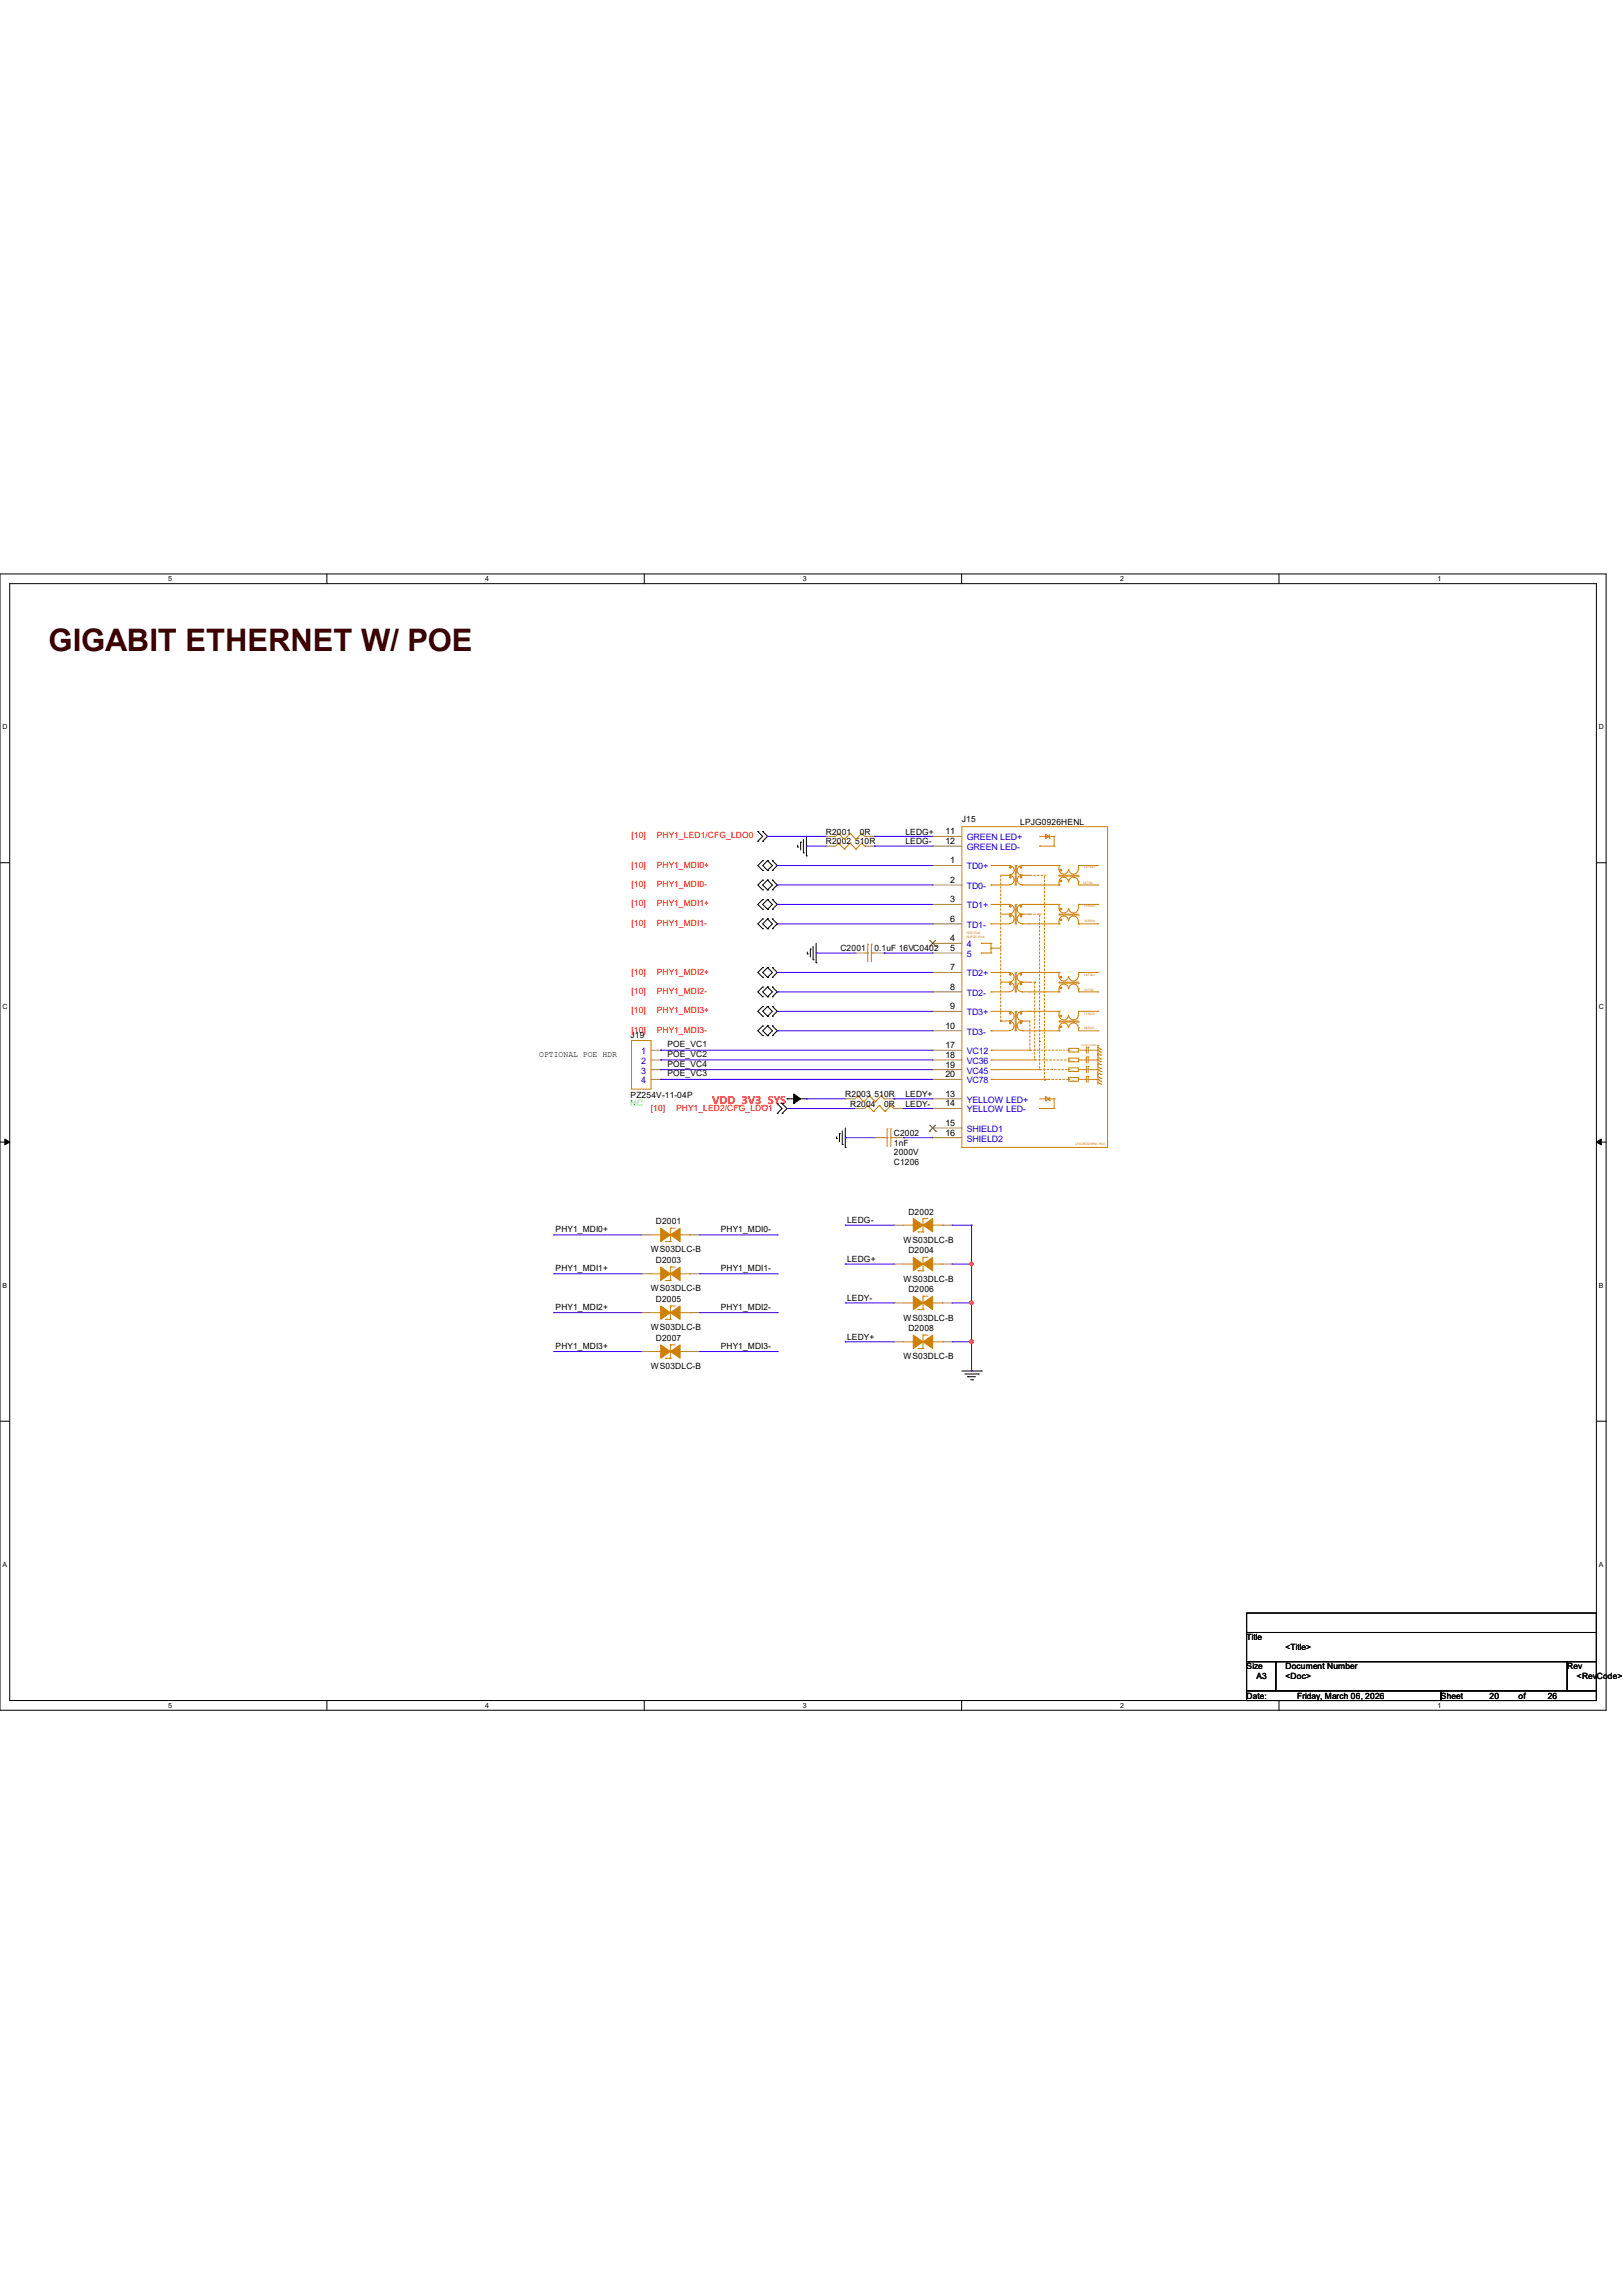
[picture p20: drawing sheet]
<svg xmlns="http://www.w3.org/2000/svg" width="297mm" height="420mm" viewBox="0 0 297 420" stroke-linecap="round" stroke-linejoin="round" font-family="sans-serif">
<defs><g id="words">
<text font-size="5.7" fill="#400000" x="8.9" y="119.2">GIGABIT ETHERNET W/ POE</text>
<text font-size="2.3" fill="#f00" x="130.3" y="201.9">VDD_3V3_SYS</text>
<g font-size="1.6" fill="#f00">
<text x="115.6" y="153.4">[10]</text>
<text x="120.2" y="153.4">PHY1_LED1/CFG_LDO0</text>
<text x="115.6" y="158.7">[10]</text>
<text x="120.2" y="158.7">PHY1_MDI0+</text>
<text x="115.6" y="162.3">[10]</text>
<text x="115.6" y="165.8">[10]</text>
<text x="120.2" y="162.3">PHY1_MDI0-</text>
<text x="120.2" y="165.8">PHY1_MDI1+</text>
<text x="115.6" y="169.4">[10]</text>
<text x="120.2" y="169.4">PHY1_MDI1-</text>
<text x="115.6" y="178.3">[10]</text>
<text x="120.2" y="178.3">PHY1_MDI2+</text>
<text x="115.6" y="181.8">[10]</text>
<text x="115.6" y="185.4">[10]</text>
<text x="120.2" y="181.8">PHY1_MDI2-</text>
<text x="120.2" y="185.4">PHY1_MDI3+</text>
<text x="115.6" y="188.9">[10]</text>
<text x="120.2" y="188.9">PHY1_MDI3-</text>
<text x="119.1" y="203.2">[10]</text>
<text x="123.7" y="203.2">PHY1_LED2/CFG_LDO1</text>
</g>
<g font-size="1.6">
<text x="151.1" y="154.4">R2002 510R</text>
<text x="151.1" y="152.7">R2001</text>
<text x="157.4" y="152.7">0R</text>
<text x="165.7" y="152.7">LEDG+</text>
<text x="165.7" y="154.4">LEDG-</text>
<text x="173" y="152.6">11</text>
<text x="173" y="154.4">12</text>
<text x="176" y="150.3">J15</text>
<text x="186.7" y="150.9">LPJG0926HENL</text>
<text x="173.9" y="157.9">1</text>
<text x="173.9" y="161.5">2</text>
<text x="173.9" y="165.1">3</text>
<text x="153.8" y="174">C2001</text>
<text x="160" y="174">0.1uF 16VC0402</text>
<text x="173.9" y="168.6">6</text>
<text x="173.9" y="174">5</text>
<text x="173.9" y="172.2">4</text>
<text x="173.9" y="177.5">7</text>
<text x="173.9" y="181.1">8</text>
<text x="173.9" y="184.6">9</text>
<text x="115.4" y="189.8">J19</text>
<text x="122.1" y="191.6">POE_VC1</text>
<text x="173" y="188.2">10</text>
<text x="173" y="191.7">17</text>
<text x="98.7" y="193.3">OPTIONAL POE HDR</text>
<text x="122.1" y="193.3">POE_VC2</text>
<text x="122.1" y="195.1">POE_VC4</text>
<text x="122.1" y="196.9">POE_VC3</text>
<text x="173" y="193.5">18</text>
<text x="173" y="195.3">19</text>
<text x="173" y="197.1">20</text>
<text x="115.4" y="200.8">PZ254V-11-04P</text>
<text x="154.7" y="200.7">R2003 510R</text>
<text x="155.6" y="202.4">R2004</text>
<text x="161.8" y="202.4">0R</text>
<text x="165.7" y="200.7">LEDY+</text>
<text x="165.7" y="202.4">LEDY-</text>
<text x="173" y="202.4">14</text>
<text x="173" y="200.6">13</text>
<text x="163.6" y="207.8">C2002</text>
<text x="163.6" y="209.5">1nF</text>
<text x="173" y="206">15</text>
<text x="173" y="207.7">16</text>
<text x="163.6" y="211.3">2000V</text>
<text x="163.6" y="213.1">C1206</text>
<text x="101.7" y="225.3">PHY1_MDI0+</text>
<text x="120" y="223.9">D2001</text>
<text x="131.9" y="225.3">PHY1_MDI0-</text>
<text x="155" y="223.8">LEDG-</text>
<text x="165.4" y="227.3">WS03DLC-B</text>
<text x="166.2" y="222.2">D2002</text>
<text x="101.7" y="232.4">PHY1_MDI1+</text>
<text x="119.1" y="229.1">WS03DLC-B</text>
<text x="120" y="231.1">D2003</text>
<text x="131.9" y="232.4">PHY1_MDI1-</text>
<text x="155" y="230.9">LEDG+</text>
<text x="166.2" y="229.3">D2004</text>
<text x="101.7" y="239.6">PHY1_MDI2+</text>
<text x="119.1" y="236.2">WS03DLC-B</text>
<text x="120" y="238.2">D2005</text>
<text x="131.9" y="239.6">PHY1_MDI2-</text>
<text x="155" y="238">LEDY-</text>
<text x="165.4" y="234.4">WS03DLC-B</text>
<text x="166.2" y="236.4">D2006</text>
<text x="119.1" y="243.3">WS03DLC-B</text>
<text x="120" y="245.3">D2007</text>
<text x="155" y="245.1">LEDY+</text>
<text x="165.4" y="241.5">WS03DLC-B</text>
<text x="166.2" y="243.5">D2008</text>
<text x="101.7" y="246.7">PHY1_MDI3+</text>
<text x="119.1" y="250.4">WS03DLC-B</text>
<text x="131.9" y="246.7">PHY1_MDI3-</text>
<text x="165.4" y="248.7">WS03DLC-B</text>
<text x="228.1" y="300.1">Title</text>
<text x="228.1" y="305.4">Size</text>
<text x="235.2" y="305.4">Document Number</text>
<text x="235.2" y="301.8">&lt;Title&gt;</text>
<text x="286.8" y="305.4">Rev</text>
<text x="228.1" y="310.7">Date:</text>
<text x="229.9" y="307.2">A3</text>
<text x="235.2" y="307.2">&lt;Doc&gt;</text>
<text x="237.4" y="310.7">Friday, March 06, 2026</text>
<text x="263.7" y="310.7">Sheet</text>
<text x="272.6" y="310.7">20</text>
<text x="277.9" y="310.7">of</text>
<text x="283.2" y="310.7">26</text>
<text x="288.6" y="307.2">&lt;RevCode&gt;</text>
</g>
<g font-size="1.6" fill="#00c">
<text x="176.9" y="153.7">GREEN LED+</text>
<text x="176.9" y="155.5">GREEN LED-</text>
<text x="176.9" y="159">TD0+</text>
<text x="176.9" y="162.6">TD0-</text>
<text x="176.9" y="166.2">TD1+</text>
<text x="176.9" y="169.7">TD1-</text>
<text x="176.9" y="173.3">4</text>
<text x="176.9" y="175.1">5</text>
<text x="176.9" y="178.6">TD2+</text>
<text x="176.9" y="182.2">TD2-</text>
<text x="176.9" y="185.7">TD3+</text>
<text x="176.9" y="189.3">TD3-</text>
<text x="117.3" y="192.8">1</text>
<text x="117.3" y="194.6">2</text>
<text x="117.3" y="196.4">3</text>
<text x="176.9" y="192.8">VC12</text>
<text x="176.9" y="194.6">VC36</text>
<text x="176.9" y="196.4">VC45</text>
<text x="117.3" y="198.2">4</text>
<text x="176.9" y="203.5">YELLOW LED-</text>
<text x="176.9" y="201.7">YELLOW LED+</text>
<text x="176.9" y="198.2">VC78</text>
<text x="176.9" y="207.1">SHIELD1</text>
<text x="176.9" y="208.8">SHIELD2</text>
</g>
<text font-size="1.6" fill="#0f0" x="115.4" y="202.3">NC</text>
<g font-size="1.3">
<text x="30.8" y="106.3">5</text>
<text x="88.8" y="106.3">4</text>
<text x="146.9" y="106.3">3</text>
<text x="205" y="106.3">2</text>
<text x="263.1" y="106.3">1</text>
<text x=".5" y="133.4">D</text>
<text x="292.6" y="133.4">D</text>
<text x=".5" y="184.5">C</text>
<text x="292.6" y="184.5">C</text>
<text x=".5" y="235.6">B</text>
<text x="292.6" y="235.6">B</text>
<text x=".5" y="286.6">A</text>
<text x="292.6" y="286.6">A</text>
<text x="30.8" y="312.4">5</text>
<text x="88.8" y="312.4">4</text>
<text x="146.9" y="312.4">3</text>
<text x="205" y="312.4">2</text>
<text x="263.1" y="312.4">1</text>
</g>
<g font-size=".7" fill="#cc8006">
<text x="198.2" y="161.6">J2:TX1-</text>
<text x="198.4" y="158.8">J1:TX1+</text>
<text x="198.4" y="165.9">J3:RX1+</text>
<text x="176.9" y="170.9">POE:Pin6</text>
<text x="176.9" y="171.5">NoPOE:Pin4</text>
<text x="198.4" y="168.7">J6:RX1+</text>
<text x="198.4" y="178.5">J4:TX2+</text>
<text x="198.4" y="181.2">J5:TX2-</text>
<text x="198.4" y="185.6">J7:RX2+</text>
<text x="198.4" y="188.3">J8:RX2-</text>
<text x="196.8" y="209.5">LPJG0926HENL-POE</text>
</g>
<g font-size=".5" fill="#cc8006">
<text x="197.9" y="191.3">4x22nF/100V</text>
<text x="195.7" y="192.4">75R</text>
<text x="195.7" y="194.2">75R</text>
<text x="195.7" y="196">75R</text>
<text x="195.7" y="197.8">75R</text>
</g>
</g></defs>
<path d="M0 105h293.9v207.8h-293.9zM1.8 106.8h290.3v204.3h-290.3z" fill="none" stroke="#000" stroke-width=".18"/>
<g fill="#fff">
<path d="M30.8 105.2h.7v1.4h-.7z"/>
<path d="M30.8 311.2h.7v1.4h-.7z"/>
</g>
<path d="M59.8 105v1.8M59.8 311.1v1.7" fill="none" stroke="#000" stroke-width=".18"/>
<g fill="#fff">
<path d="M88.8 105.2h.7v1.4h-.7z"/>
<path d="M88.8 311.2h.7v1.4h-.7z"/>
</g>
<path d="M117.9 105v1.8M117.9 311.1v1.7" fill="none" stroke="#000" stroke-width=".18"/>
<g fill="#fff">
<path d="M146.9 105.2h.7v1.4h-.7z"/>
<path d="M146.9 311.2h.7v1.4h-.7z"/>
</g>
<path d="M176 105v1.8M176 311.1v1.7" fill="none" stroke="#000" stroke-width=".18"/>
<g fill="#fff">
<path d="M205 105.2h.7v1.4h-.7z"/>
<path d="M205 311.2h.7v1.4h-.7z"/>
</g>
<path d="M234.1 105v1.8M234.1 311.1v1.7" fill="none" stroke="#000" stroke-width=".18"/>
<g fill="#fff">
<path d="M263.1 105.2h.6v1.4h-.6z"/>
<path d="M263.1 311.2h.6v1.4h-.6z"/>
<path d="M.5 132.3h.9v1.4h-.9z"/>
<path d="M292.6 132.3h.9v1.4h-.9z"/>
<path d="M.5 183.3h.9v1.4h-.9z"/>
<path d="M292.6 183.3h.9v1.4h-.9z"/>
</g>
<path d="M0 157.8h1.8M292.1 157.8h1.8" fill="none" stroke="#000" stroke-width=".18"/>
<g fill="#fff">
<path d="M.5 234.4h.8v1.4h-.8z"/>
<path d="M292.6 234.4h.8v1.4h-.8z"/>
</g>
<path d="M0 208.9h1.8M292.1 208.9h1.8" fill="none" stroke="#000" stroke-width=".18"/>
<path d="M.9 208.4l.9 .5-.9 .5zM292.1 208.9l.9-.5v1z" fill="#000" stroke="#000" stroke-width=".18"/>
<g fill="#fff">
<path d="M.5 285.5h.8v1.4h-.8z"/>
<path d="M292.6 285.5h.8v1.4h-.8z"/>
</g>
<g fill="none" stroke="#000" stroke-width=".18">
<path d="M138.7 152.1h.1M138.7 153.9h.1M138.7 152.1l.9 .9-.9 .9M139.6 153.9h.1M139.6 152.1h.1M139.6 159.2h.1M139.6 157.4h.1M139.6 152.1l.9 .9-.9 .9M139.6 157.4l-.9 .9 .9 .9M140.5 159.2h.1M140.5 157.4h.1M140.5 157.4l-.9 .9 .9 .9"/>
<path d="M140.5 157.4l.9 .9-.9 .9M141.4 159.2h.1M141.4 157.4h.1M141.4 157.4l.8 .9-.8 .9M146 154.9h.1M146 154.6v.3M146.5 154.1h.1M146.5 154.1v1.4M147 156h.1M147 153.5v2.5M147.6 156.5h.1M147.6 153v3.5"/>
<path d="M139.6 162.8h.1M139.6 161h.1M139.6 169.9h.1M139.6 168.1h.1M139.6 166.3h.1M139.6 164.5h.1M139.6 178.8h.1M139.6 177h.1M139.6 161l-.9 .9 .9 .9M139.6 164.5l-.9 .9 .9 .9M139.6 168.1l-.9 .9 .9 .9M139.6 177l-.9 .9 .9 .9"/>
<path d="M140.5 162.8h.1M140.5 161h.1M140.5 169.9h.1M140.5 168.1h.1M140.5 166.3h.1M140.5 164.5h.1M140.5 178.8h.1M140.5 177h.1M140.5 161l-.9 .9 .9 .9M140.5 161l.9 .9-.9 .9M140.5 168.1l-.9 .9 .9 .9M140.5 168.1l.9 .9-.9 .9"/>
<path d="M140.5 164.5l-.9 .9 .9 .9M140.5 164.5l.9 .9-.9 .9M140.5 177l-.9 .9 .9 .9M140.5 177l.9 .9-.9 .9M141.4 162.8h.1M141.4 161h.1M141.4 169.9h.1M141.4 168.1h.1M141.4 166.3h.1M141.4 164.5h.1M141.4 178.8h.1M141.4 177h.1"/>
<path d="M141.4 164.5l.8 .9-.8 .9M141.4 161l.8 .9-.8 .9M141.4 168.1l.8 .9-.8 .9M141.4 177l.8 .9-.8 .9M147.7 174.5h.1M147.7 174.2v.3M148.3 173.6h.1M148.3 173.6v1.4M148.8 175.6h.1M148.8 173.1v2.5M149.4 176.1h.1M149.4 172.6v3.5"/>
<path d="M139.6 182.3h.1M139.6 180.6h.1M139.6 189.4h.1M139.6 187.7h.1M139.6 185.9h.1M139.6 184.1h.1M139.6 180.6l-.9 .8 .9 .9M139.6 184.1l-.9 .9 .9 .9M139.6 187.7l-.9 .9 .9 .8M140.5 182.3h.1M140.5 180.6h.1M140.5 189.4h.1"/>
<path d="M140.5 187.7h.1M140.5 185.9h.1M140.5 184.1h.1M140.5 180.6l-.9 .8 .9 .9M140.5 180.6l.9 .8-.9 .9M140.5 187.7l-.9 .9 .9 .8M140.5 187.7l.9 .9-.9 .8M140.5 184.1l-.9 .9 .9 .9M140.5 184.1l.9 .9-.9 .9M141.4 182.3h.1M141.4 180.6h.1M141.4 189.4h.1"/>
<path d="M141.4 187.7h.1M141.4 185.9h.1M141.4 184.1h.1M141.4 184.1l.8 .9-.8 .9M141.4 180.6l.8 .8-.8 .9M141.4 187.7l.8 .9-.8 .8M142.2 201.9h.1M142.2 203.7h.1M142.2 201.9l.9 .9-.9 .9M143.1 203.7h.1M143.1 201.9h.1M143.1 201.9l.9 .9-.9 .9"/>
<path d="M144 201h.1M144 201h2M146.3 201h1.3M147.6 201h.1M153.1 208.3h.1M153.1 207.9v.4M153.6 207.4h.1M153.6 207.4v1.4M154.1 209.3h.1M154.1 206.9v2.4M154.7 209.9h.1M154.7 206.3v3.6"/>
<path d="M0 260h1.8M176 250.8h3.6M176.6 251.3h2.4M177.1 251.8h.1M177.1 251.8h1.4M177.6 252.4h.4M178 252.4h.1M179 251.3h.1M179.6 250.8h.1M292.1 260h1.8M228.1 295.1h64v3.5h-64zM228.1 298.6h64v5.4h-64z"/>
<path d="M228.1 304h5.4v5.3h-5.4zM228.1 309.3h35.6v1.8h-35.6zM233.5 304h53.3v5.3h-53.3zM263.7 309.3h28.4v1.8h-28.4zM286.8 304h5.3v5.3h-5.3z"/>
</g>
<path d="M145.2 200.1l1.3 .9-1.3 .9z" fill-rule="evenodd" fill="#000" stroke="#000" stroke-width=".18"/>
<g fill="none" stroke="#cc8006" stroke-width=".18">
<path d="M153.5 154.2h.1M153.5 152.4h.1M153.5 154.2l-.6 .6M153.5 154.2l1 1.1M153.5 152.4l-.6 .6M153.5 152.4l1 1.1M154.5 155.3h.1M154.5 153.5h.1M155.6 154.2h.1M155.6 152.4h.1M155.6 154.2l-1.1 1.1M155.6 154.2l1 1.1"/>
<path d="M155.6 152.4l-1.1 1.1M155.6 152.4l1 1.1M156.6 155.3h.1M156.6 153.5h.1M157.7 154.2h.1M157.7 152.4h.1M157.7 154.2l-1.1 1.1M157.7 154.2l.5 .6M157.7 152.4l-1.1 1.1M157.7 152.4l.5 .6M158.2 154.8h.1M158.2 153h.1"/>
<path d="M176 151.2h26.7v58.7h-26.7zM181.4 158.3h3.3M184.7 158.3h.1M184.7 158.3a.87 .87 0 0 1 .9 .9 .87 .87 0 0 1-.9 .9M185.8 158.3v3.6M186 158.3h.1M186 158.3v3.6M188.5 158.3h.1M190.2 154.8h.1M190.2 153h2.7M190.2 154.8h2.7M191.3 153.3h.1"/>
<path d="M191.3 152.7h.1M191.3 152.7v.6M191.3 152.7l.7 .3M192 153h.1M192 153.3h.1M192 152.7v.6M192 153l-.7 .3M192.9 153h.1M192.9 154.8h.1M192.9 153v1.8M193.8 158.3h.1M193.8 158.3h-6.8a.87 .87 0 0 0-.9 .9 .87 .87 0 0 0 .9 .9"/>
<path d="M193.8 158.3v.7a.87 .87 0 0 0 .9 .9 .87 .87 0 0 0 .8-.9M195.6 159a.87 .87 0 0 0 .8 .9 .87 .87 0 0 0 .9-.9M197.4 158.3h.1M197.4 158.3h3.5M197.4 158.3v.7M200.9 158.3h.1M158.2 174.3h.6M158.8 172.7h.1M158.8 174.3h.1M158.8 172.7v3.2M159.5 172.7h.1M159.5 174.3h.1"/>
<path d="M159.5 172.7v3.2M159.5 174.3h.5M179.6 172.6h.1M179.6 174.3h.1M179.6 174.3h1.8M179.6 172.6h1.8M181.4 169h.1M181.4 161.9h.1M181.4 173.4h.1M181.4 172.6h.1M181.4 174.3h.1M181.4 161.9h3.3"/>
<path d="M181.4 169h3.3M181.4 165.4h3.3M181.4 173.4h1.7M181.4 172.6v1.7M181.4 177.9h3.3M183.1 179.7h.1M183.1 167.2h1.6M183.1 160.1h1.6M183.1 179.7h1.8M184.7 167.2h.1M184.7 165.4h.1M184.7 160.1h.1"/>
<path d="M184.7 177.9h.1M184.7 167.2a.87 .87 0 0 1 .9 .9 .87 .87 0 0 1-.9 .9M184.7 165.4a.87 .87 0 0 1 .9 .9 .87 .87 0 0 1-.9 .9M184.7 160.1a.87 .87 0 0 1 .9 .9 .87 .87 0 0 1-.9 .8M184.7 179.7a.87 .87 0 0 1 .9 .8 .87 .87 0 0 1-.9 .9M184.7 177.9a.87 .87 0 0 1 .9 .9 .87 .87 0 0 1-.9 .8M185.8 169h.1M185.8 161.9h.1M185.8 165.4v3.6M185.8 177.9v3.5M186 165.4h.1M186 177.9h.1"/>
<path d="M186 165.4v3.6M186 177.9v3.5M187 167.2h.1M187 169h.1M187 160.1h.1M187 161.9h.1M187 179.7h.1M187 161.9h6.8M187 167.2h1.5M187 169h6.8M187 160.1h1.5M187 179.7h1.5"/>
<path d="M187 167.2a.87 .87 0 0 0-.9 .9 .87 .87 0 0 0 .9 .9M187 160.1a.87 .87 0 0 0-.9 .9 .87 .87 0 0 0 .9 .8M187 179.7a.87 .87 0 0 0-.9 .8 .87 .87 0 0 0 .9 .9M188.5 165.4h.1M188.5 177.9h.1M193.8 169h.1M193.8 165.4h.1M193.8 161.9h.1M193.8 160.1h.1M193.8 167.2h.1M193.8 177.9h.1M193.8 179.7h.1"/>
<path d="M193.8 165.4h-6.8a.87 .87 0 0 0-.9 .9 .87 .87 0 0 0 .9 .9M193.8 165.4v.8a.87 .87 0 0 0 .9 .8 .87 .87 0 0 0 .8-.8M193.8 177.9h-6.8a.87 .87 0 0 0-.9 .9 .87 .87 0 0 0 .9 .8M193.8 177.9v.7a.87 .87 0 0 0 .9 .9 .87 .87 0 0 0 .8-.9M193.8 167.2h3.6M193.8 160.1h3.6M193.8 160.3h3.6M193.8 167.4h3.6M193.8 179.8h3.6M193.8 179.7h3.6M195.5 168.4a.87 .87 0 0 0-.8-.8 .87 .87 0 0 0-.9 .8v.6M195.5 161.3a.87 .87 0 0 0-.8-.9 .87 .87 0 0 0-.9 .9v.6"/>
<path d="M195.6 166.2a.87 .87 0 0 0 .8 .8 .87 .87 0 0 0 .9-.8M195.6 178.6a.87 .87 0 0 0 .8 .9 .87 .87 0 0 0 .9-.9M197.3 161.3a.87 .87 0 0 0-.9-.9 .87 .87 0 0 0-.8 .9M197.3 168.4a.87 .87 0 0 0-.9-.8 .87 .87 0 0 0-.8 .8M197.4 160.3h.1M197.4 169h.1M197.4 165.4h.1M197.4 161.3h.1M197.4 167.4h.1M197.4 179.8h.1M197.4 177.9h.1M197.4 161.3v.6h3.5"/>
<path d="M197.4 169h3.5M197.4 165.4h3.5M197.4 165.4v.8M197.4 168.4v.6M197.4 177.9v.7M197.4 177.9h3.5M200.9 161.9h.1M200.9 169h.1M200.9 165.4h.1M200.9 177.9h.1M115.6 190.3h3.5v8.9h-3.5zM181.4 181.4h.1"/>
<path d="M181.4 188.6h.1M181.4 192.1h.1M181.4 193.9h.1M181.4 195.7h.1M181.4 197.4h.1M181.4 192.1h7.1M181.4 181.4h3.3M181.4 188.6h3.3M181.4 185h3.3M181.4 193.9h8M181.4 195.7h8.8M181.4 197.4h10.6"/>
<path d="M183.1 186.8h.1M183.1 186.8h1.8M184.7 185h.1M184.7 185a.89 .89 0 0 1 .9 .9 .89 .89 0 0 1-.9 .9 .87 .87 0 0 1 .9 .8 .87 .87 0 0 1-.9 .9M185.8 181.4h.1M185.8 188.6h.1M185.8 185v3.6M186 185h.1M186 185v3.6M187 181.4h.1M187 188.6h.1M187 186.8h.1"/>
<path d="M187 181.4h6.8M187 188.6h6.8M187 186.8h1.5M187 186.8a.87 .87 0 0 0-.9 .8 .87 .87 0 0 0 .9 .9M188.5 185h.1M193.8 181.4h.1M193.8 188.6h.1M193.8 185h.1M193.8 186.8h.1M193.8 185h-6.8a.87 .87 0 0 0-.9 .9 .87 .87 0 0 0 .9 .8M193.8 185v.7a.87 .87 0 0 0 .9 .9 .87 .87 0 0 0 .8-.9M193.8 186.9h3.6"/>
<path d="M193.8 186.8h3.6M195.5 180.9a.87 .87 0 0 0-.8-.9 .87 .87 0 0 0-.9 .9v.5M195.5 188a.87 .87 0 0 0-.8-.9 .87 .87 0 0 0-.9 .9v.6M195.6 180.9a.87 .87 0 0 1 .8-.9 .87 .87 0 0 1 .9 .9M195.6 191.8h1.8v.6h-1.8zM195.6 193.5h1.8v.7h-1.8zM195.6 195.3h1.8v.7h-1.8zM195.6 197.1h1.8v.7h-1.8zM195.6 185.7a.87 .87 0 0 0 .8 .9 .87 .87 0 0 0 .9-.9M197.3 188a.87 .87 0 0 0-.9-.9 .87 .87 0 0 0-.8 .9M197.4 180.9h.1M197.4 186.9h.1"/>
<path d="M197.4 188h.1M197.4 185h.1M197.4 180.9v.5h3.5M197.4 185v.7M197.4 188v.6h3.5M197.4 192.1h1.4M197.4 185h3.5M197.4 193.9h1.4M197.4 195.7h1.4M197.4 197.4h1.4M198.8 191.6h.1M198.8 193.3h.1"/>
<path d="M198.8 195.1h.1M198.8 196.9h.1M198.8 192.1h.1M198.8 193.9h.1M198.8 195.7h.1M198.8 197.4h.1M198.8 191.6v1.1M198.8 193.3v1.1M198.8 195.1v1.1M198.8 196.9v1.1M199.1 191.6h.1M199.1 193.3h.1"/>
<path d="M199.1 195.1h.1M199.1 196.9h.1M199.1 192.1h1.8M199.1 191.6v1.1M199.1 193.3v1.1M199.1 195.1v1.1M199.1 196.9v1.1M199.1 193.9h1.8M199.1 195.7h1.8M199.1 197.4h1.8M200.9 192.1h.1M200.9 181.4h.1"/>
<path d="M200.9 185h.1M200.9 188.6h.1M200.9 191.2h.1M200.9 193.9h.1M200.9 193h.1M200.9 195.7h.1M200.9 194.8h.1M200.9 197.4h.1M200.9 196.6h.1M200.9 191.2v7.1M200.9 192.7l.6 .3M200.9 192.1l.6 .3"/>
<path d="M200.9 191.6l.6 .3M200.9 194.4l.6 .4M200.9 193.9l.6 .3M200.9 193.3l.6 .4M200.9 196.2l.6 .4M200.9 195.7l.6 .3M200.9 195.1l.6 .4M200.9 198l.6 .3M200.9 197.4l.6 .4M200.9 196.9l.6 .4M201.5 193h.1M201.5 192.4h.1"/>
<path d="M201.5 191.9h.1M201.5 194.8h.1M201.5 194.2h.1M201.5 193.7h.1M201.5 196.6h.1M201.5 196h.1M201.5 195.5h.1M201.5 198.3h.1M201.5 197.8h.1M201.5 197.3h.1M157 200.4h.1M157 200.4l-.5 .6"/>
<path d="M157 200.4l1.1 1.1M158.1 201.5h.1M158.8 202.2h.1M158.8 202.2l-.6 .6M158.8 202.2l1.1 1.1M159.1 200.4h.1M159.1 200.4l-1 1.1M159.1 200.4l1.1 1.1M159.9 203.3h.1M160.2 201.5h.1M160.9 202.2h.1M160.9 202.2l-1 1.1"/>
<path d="M160.9 202.2l1.1 1.1M161.2 200.4h.1M161.2 200.4l.6 .6M161.2 200.4l-1 1.1M161.8 201h.1M161.8 208.1h.5M162 203.3h.1M162.3 206.5h.1M162.3 208.1h.1M162.3 206.5v3.2M163 202.2h.1M163 206.5h.1"/>
<path d="M163 208.1h.1M163 202.2l-1 1.1M163 202.2l.6 .6M163 206.5v3.2M163 208.1h.6M163.6 202.8h.1M190.2 202.8h.1M190.2 201h2.7M190.2 202.8h2.7M191.3 201.3h.1M191.3 200.7h.1M191.3 200.7v.6"/>
<path d="M191.3 200.7l.7 .3M192 201h.1M192 201.3h.1M192 201l-.7 .3M192 200.7v.6M192.9 202.8h.1M192.9 201h.1M192.9 201v1.8M119.1 225.9h1.8M119.1 233h1.8M120.9 225.9h.1M120.9 233h.1"/>
<path d="M121.8 227.1h.1M121.8 234.2h.1M121.8 227.1h.9M121.8 234.2h.9M122.7 224.7h.1M122.7 227.1h.1M122.7 231.8h.1M122.7 234.2h.1M122.7 238.9h.1M122.7 224.7h.9M122.7 224.7v2.4M122.7 231.8v2.4"/>
<path d="M122.7 238.9v2.4M122.7 231.8h.9M122.7 238.9h.9M124.5 225.9h1.7M124.5 233h1.7M126.2 225.9h.1M126.2 233h.1M165.4 224.1h1.7M165.4 231.2h1.7M165.4 238.3h1.7M167.1 224.1h.1M167.1 231.2h.1"/>
<path d="M167.1 238.3h.1M168 225.3h.1M168 232.5h.1M168 239.6h.1M168 225.3h.9M168 232.5h.9M168 239.6h.9M168.9 222.9h.1M168.9 225.3h.1M168.9 230h.1M168.9 232.5h.1M168.9 237.1h.1"/>
<path d="M168.9 239.6h.1M168.9 222.9h.9M168.9 222.9v2.4M168.9 230v2.5M168.9 237.1v2.5M168.9 230h.9M168.9 237.1h.9M170.7 224.1h1.8M170.7 231.2h1.8M170.7 238.3h1.8M172.5 224.1h.1M172.5 231.2h.1"/>
<path d="M172.5 238.3h.1M119.1 240.1h1.8M119.1 247.2h1.8M120.9 240.1h.1M120.9 247.2h.1M121.8 241.3h.1M121.8 248.5h.1M121.8 241.3h.9M121.8 248.5h.9M122.7 241.3h.1M122.7 246h.1M122.7 248.5h.1"/>
<path d="M122.7 246v2.5M122.7 246h.9M124.5 240.1h1.7M124.5 247.2h1.7M126.2 240.1h.1M126.2 247.2h.1M165.4 245.4h1.7M167.1 245.4h.1M168 246.7h.1M168 246.7h.9M168.9 244.2h.1M168.9 246.7h.1"/>
<path d="M168.9 244.2v2.5M168.9 244.2h.9M170.7 245.4h1.8M172.5 245.4h.1"/>
</g>
<g fill="#cc8006" stroke="#cc8006" stroke-width=".18">
<path d="M120.9 224.7l1.8 1.2-1.8 1.2z" fill-rule="evenodd"/>
<path d="M122.7 225.9l1.8-1.2v2.4z" fill-rule="evenodd"/>
<path d="M167.1 222.9l1.8 1.2-1.8 1.2z" fill-rule="evenodd"/>
<path d="M168.9 224.1l1.8-1.2v2.4z" fill-rule="evenodd"/>
<path d="M120.9 231.8l1.8 1.2-1.8 1.2z" fill-rule="evenodd"/>
<path d="M122.7 233l1.8-1.2v2.4z" fill-rule="evenodd"/>
<path d="M167.1 230l1.8 1.2-1.8 1.3z" fill-rule="evenodd"/>
<path d="M168.9 231.2l1.8-1.2v2.5z" fill-rule="evenodd"/>
<path d="M120.9 238.9l1.8 1.2-1.8 1.2z" fill-rule="evenodd"/>
<path d="M122.7 240.1l1.8-1.2v2.4z" fill-rule="evenodd"/>
<path d="M120.9 246l1.8 1.2-1.8 1.3z" fill-rule="evenodd"/>
<path d="M122.7 247.2l1.8-1.2v2.5z" fill-rule="evenodd"/>
<path d="M167.1 237.1l1.8 1.2-1.8 1.3z" fill-rule="evenodd"/>
<path d="M168.9 238.3l1.8-1.2v2.5z" fill-rule="evenodd"/>
<path d="M167.1 244.2l1.8 1.2-1.8 1.3z" fill-rule="evenodd"/>
<path d="M168.9 245.4l1.8-1.2v2.5z" fill-rule="evenodd"/>
<path d="M194 161h.3v.2h-.3z" fill-rule="evenodd"/>
<path d="M194 168.1h.3v.3h-.3z" fill-rule="evenodd"/>
<path d="M194 159.1h.3v.2h-.3z" fill-rule="evenodd"/>
<path d="M194 166.2h.3v.2h-.3z" fill-rule="evenodd"/>
<path d="M194 178.6h.3v.3h-.3z" fill-rule="evenodd"/>
<path d="M194 180.6h.3v.2h-.3z" fill-rule="evenodd"/>
<path d="M194 185.8h.3v.2h-.3z" fill-rule="evenodd"/>
<path d="M194 187.7h.3v.2h-.3z" fill-rule="evenodd"/>
<circle cx="184.9" cy="167.5" r=".16"/>
<circle cx="186.8" cy="167.5" r=".16"/>
<circle cx="186.8" cy="165.8" r=".16"/>
<circle cx="184.9" cy="165.8" r=".16"/>
<circle cx="184.9" cy="160.4" r=".16"/>
<circle cx="186.8" cy="160.4" r=".16"/>
<circle cx="186.8" cy="158.7" r=".16"/>
<circle cx="184.9" cy="158.7" r=".16"/>
<circle cx="186.8" cy="178.2" r=".16"/>
<circle cx="184.9" cy="180" r=".16"/>
<circle cx="186.8" cy="180" r=".16"/>
<circle cx="184.9" cy="178.2" r=".16"/>
<circle cx="186.8" cy="185.3" r=".16"/>
<circle cx="184.9" cy="187.1" r=".16"/>
<circle cx="186.8" cy="187.1" r=".16"/>
<circle cx="184.9" cy="185.3" r=".16"/>
</g>
<g fill="none" stroke="#a84" stroke-width=".18">
<path d="M151.1 154.8h.1M151.1 153h.1M151.1 154.8h1.8M151.1 153h1.8M158.2 154.8h1.8M158.2 153h1.8M160 154.8h.1M160 153h.1M170.7 158.3h.1M170.7 153h.1M170.7 154.8h.1M170.7 154.8h5.3"/>
<path d="M170.7 153h5.3M170.7 158.3h5.3M156.5 174.3h.1M156.5 174.3h1.7M160 174.3h1.8M161.8 174.3h.1M170.7 161.9h.1M170.7 165.4h.1M170.7 169h.1M170.7 174.3h.1M170.7 172.6h.1M170.7 177.9h.1"/>
<path d="M170.7 174.3h5.3M170.7 161.9h5.3M170.7 165.4h5.3M170.7 169h5.3M170.7 172.6h5.3M170.7 177.9h5.3M119.1 192.1h1.8M119.1 193.9h1.8M119.1 195.7h1.8M119.1 197.4h1.8M120.9 192.1h.1M120.9 193.9h.1"/>
<path d="M120.9 195.7h.1M120.9 197.4h.1M170.7 181.4h.1M170.7 185h.1M170.7 188.6h.1M170.7 192.1h.1M170.7 193.9h.1M170.7 195.7h.1M170.7 197.4h.1M170.7 181.4h5.3M170.7 185h5.3M170.7 188.6h5.3"/>
<path d="M170.7 192.1h5.3M170.7 193.9h5.3M170.7 195.7h5.3M170.7 197.4h5.3M154.7 201h.1M154.7 201h1.8M156.5 202.8h.1M156.5 202.8h1.7M160 208.1h.1M160 208.1h1.8M161.8 201h1.8M163.6 201h.1"/>
<path d="M163.6 202.8h1.8M163.6 208.1h1.8M165.4 202.8h.1M165.4 208.1h.1M170.7 202.8h.1M170.7 201h.1M170.7 206.3h.1M170.7 208.1h.1M170.7 202.8h5.3M170.7 208.1h5.3M170.7 201h5.3M170.7 206.3h5.3"/>
<path d="M117.3 225.9h.1M117.3 233h.1M117.3 225.9h1.8M117.3 233h1.8M126.2 225.9h1.8M126.2 233h1.8M128 225.9h.1M128 233h.1M163.6 224.1h.1M163.6 231.2h.1M163.6 238.3h.1M163.6 224.1h1.8"/>
<path d="M163.6 231.2h1.8M163.6 238.3h1.8M172.5 224.1h1.7M172.5 231.2h1.7M172.5 238.3h1.7M174.2 224.1h.1M174.2 231.2h.1M174.2 238.3h.1M117.3 240.1h.1M117.3 247.2h.1M117.3 240.1h1.8M117.3 247.2h1.8"/>
<path d="M126.2 240.1h1.8M126.2 247.2h1.8M128 240.1h.1M128 247.2h.1M163.6 245.4h.1M163.6 245.4h1.8M172.5 245.4h1.7M174.2 245.4h.1"/>
</g>
<g fill="none" stroke="#cc8006" stroke-width=".18" stroke-dasharray=".3 .3">
<path d="M183.1 160.1v26.7M188.5 160.1h2.6M188.5 167.2h1.7M188.5 179.7h.9M189.4 179.7v14.2M189.4 179.7h.1M190.2 167.2h.1M190.2 167.4v23.1M191.1 160.3v37.3M191.1 160.1h.1M183.1 186.8h.1M188.5 186.8v5.3"/>
<path d="M188.5 192.1h.1M188.5 192.1h7.1M189.4 193.9h.1M189.4 193.9h6.2M190.2 195.7h5.4M190.2 190.3v5.4M190.2 195.7h.1M190.2 190.5h.1M191.1 197.4h4.5M191.1 197.6h.1M195.6 192.1h.1M195.6 193.9h.1"/>
<path d="M195.6 195.7h.1M195.6 197.4h.1"/>
</g>
<path d="M170.1 173.1h.1M170.1 172l1.2 1.1M171.2 172l-1.1 1.1M171.3 173.1h.1M170.1 206.9h.1M170.1 205.8l1.2 1.1M171.2 205.8l-1.1 1.1M171.3 206.9h.1" fill="none" stroke="#804000" stroke-width=".18"/>
<g fill="none" stroke="#4200ff" stroke-width=".18">
<path d="M140.5 153h.1M140.5 153h10.6M142.2 158.3h.1M142.2 158.3h28.5M147.6 154.8h.1M147.6 154.8h3.5M160 153h.1M160 154.8h.1M160 153h10.7M160 154.8h10.7M142.2 161.9h.1M142.2 165.4h.1"/>
<path d="M142.2 169h.1M142.2 177.9h.1M142.2 161.9h28.5M142.2 165.4h28.5M142.2 169h28.5M142.2 177.9h28.5M149.4 174.3h.1M149.4 174.3h7.1M161.8 174.3h.1M161.8 174.3h8.9M120.9 192.1h.1M120.9 193.9h.1"/>
<path d="M120.9 195.7h.1M120.9 197.4h.1M120.9 192.1h49.8M120.9 193.9h49.8M120.9 195.7h49.8M120.9 197.4h49.8M142.2 181.4h.1M142.2 185h.1M142.2 188.6h.1M142.2 181.4h28.5M142.2 185h28.5M142.2 188.6h28.5"/>
<path d="M144 202.8h.1M144 202.8h12.5M147.6 201h.1M147.6 201h7.1M154.7 208.1h.1M154.7 208.1h5.3M163.6 201h.1M163.6 201h7.1M165.4 202.8h.1M165.4 208.1h.1M165.4 202.8h5.3M165.4 208.1h5.3"/>
<path d="M101.3 225.9h.1M101.3 233h.1M101.3 225.9h16M101.3 233h16M128 225.9h14.2M128 233h14.2M142.2 225.9h.1M142.2 233h.1M154.7 224.1h.1M154.7 231.2h.1M154.7 238.3h.1M154.7 238.3h8.9"/>
<path d="M154.7 231.2h8.9M154.7 224.1h8.9M174.2 238.3h3.6M174.2 231.2h3.6M174.2 224.1h3.6M177.8 238.3h.1M177.8 231.2h.1M177.8 224.1h.1M177.8 224.1v26.7M101.3 240.1h.1M101.3 247.2h.1M101.3 240.1h16"/>
<path d="M101.3 247.2h16M128 240.1h14.2M128 247.2h14.2M142.2 240.1h.1M142.2 247.2h.1M154.7 245.4h.1M154.7 245.4h8.9M174.2 245.4h3.6M177.8 245.4h.1M177.8 250.8h.1"/>
</g>
<g fill="#f00" stroke="#f00" stroke-width=".18">
<circle cx="177.8" cy="245.4" r=".32"/>
<circle cx="177.8" cy="231.2" r=".32"/>
<circle cx="177.8" cy="238.3" r=".32"/>
</g>
<use href="#words"/>
</svg>
